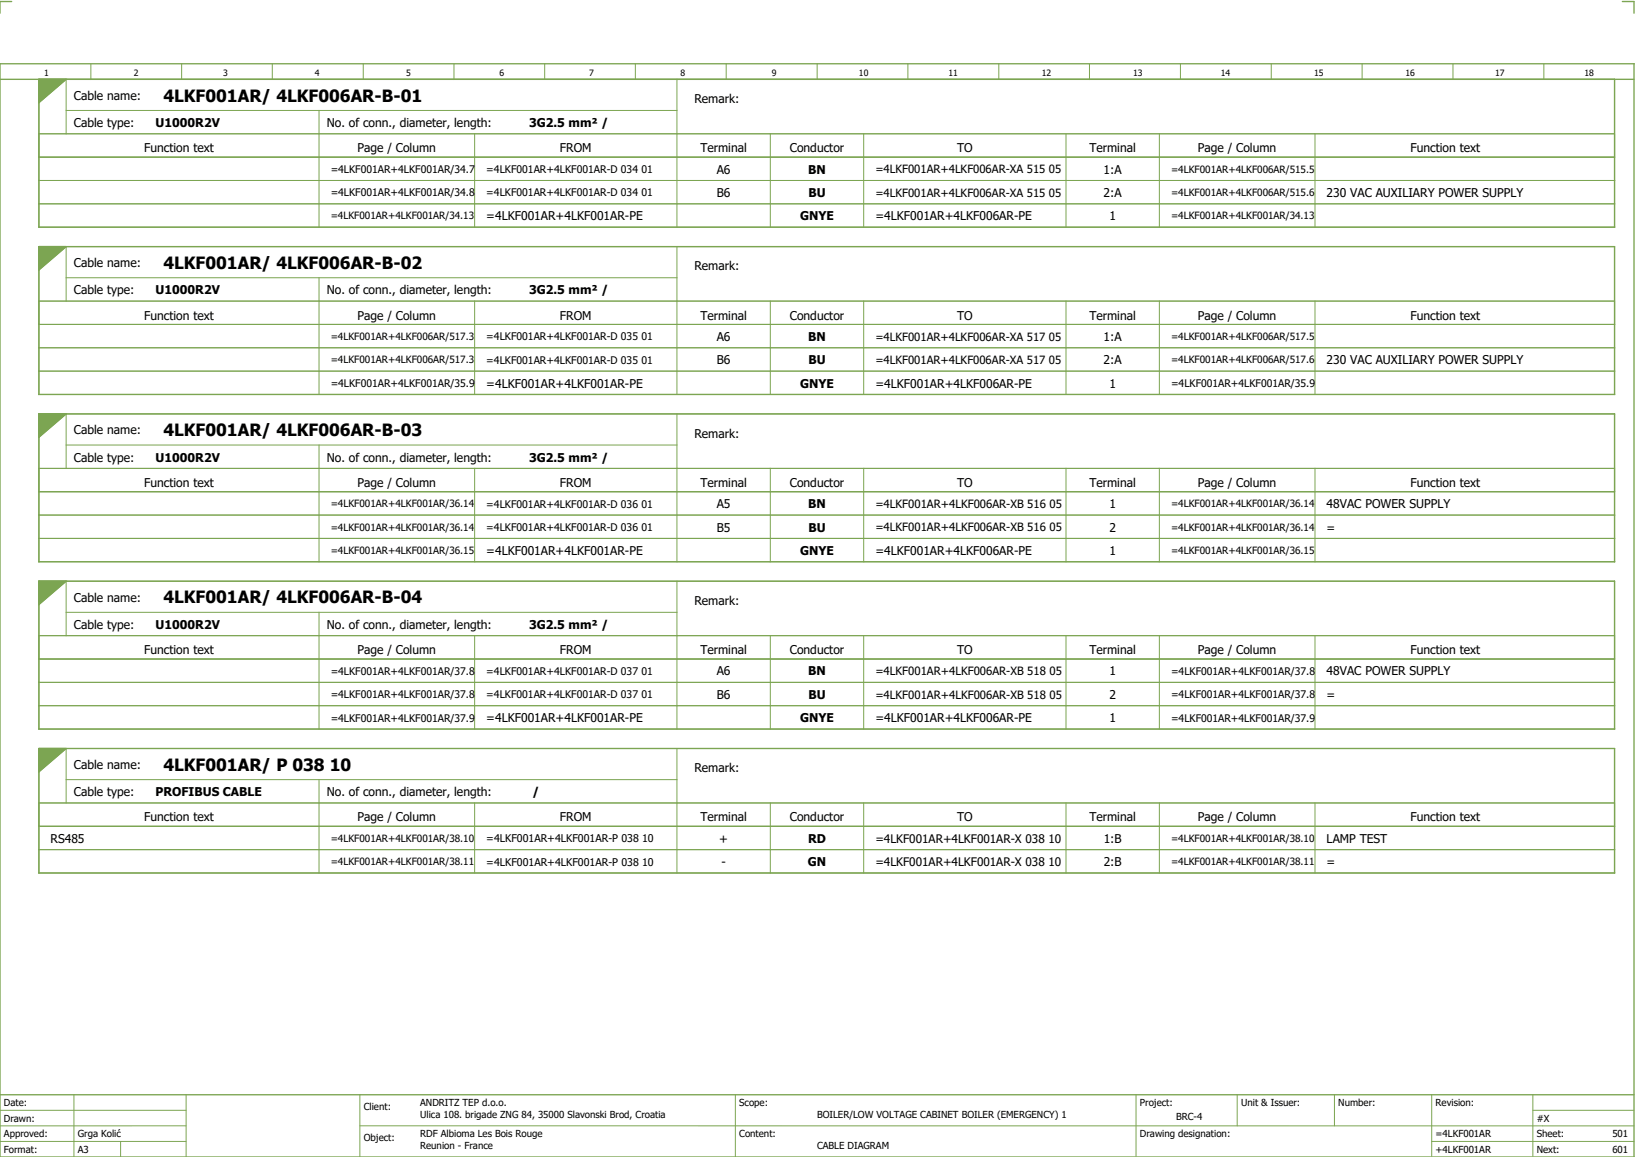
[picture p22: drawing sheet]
<svg xmlns="http://www.w3.org/2000/svg" width="421mm" height="297mm" viewBox="0 0 421 297" stroke-linecap="round" stroke-linejoin="round" font-family="sans-serif">
<defs><g id="words">
<g font-size="4.3">
<text x="42" y="26.1">4LKF001AR/ 4LKF006AR-B-01</text>
<text x="42" y="69.1">4LKF001AR/ 4LKF006AR-B-02</text>
<text x="42" y="112.1">4LKF001AR/ 4LKF006AR-B-03</text>
<text x="42" y="155.1">4LKF001AR/ 4LKF006AR-B-04</text>
<text x="42" y="198.1">4LKF001AR/ P 038 10</text>
</g>
<g font-size="3.1">
<text x="19" y="25.6">Cable name:</text>
<text x="178.5" y="26.5">Remark:</text>
<text x="19" y="32.6">Cable type:</text>
<text x="40" y="32.6">U1000R2V</text>
<text x="84" y="32.6">No. of conn., diameter, length:</text>
<text x="136" y="32.6">3G2.5 mm² /</text>
<text x="37.1" y="39.1">Function text</text>
<text x="91.9" y="39.1">Page / Column</text>
<text x="143.9" y="39.1">FROM</text>
<text x="180" y="39.1">Terminal</text>
<text x="203" y="39.1">Conductor</text>
<text x="246" y="39.1">TO</text>
<text x="280" y="39.1">Terminal</text>
<text x="307.9" y="39.1">Page / Column</text>
<text x="362.5" y="39.1">Function text</text>
<text x="184.2" y="44.6">A6</text>
<text x="207.7" y="44.6">BN</text>
<text x="283.7" y="44.6">1:A</text>
<text x="184.2" y="50.6">B6</text>
<text x="207.8" y="50.6">BU</text>
<text x="283.7" y="50.6">2:A</text>
<text x="341" y="50.6">230 VAC AUXILIARY POWER SUPPLY</text>
<text x="125" y="56.6">=4LKF001AR+4LKF001AR-PE</text>
<text x="205.7" y="56.6">GNYE</text>
<text x="225" y="56.6">=4LKF001AR+4LKF006AR-PE</text>
<text x="285.2" y="56.6">1</text>
<text x="19" y="68.6">Cable name:</text>
<text x="178.5" y="69.5">Remark:</text>
<text x="19" y="75.6">Cable type:</text>
<text x="40" y="75.6">U1000R2V</text>
<text x="84" y="75.6">No. of conn., diameter, length:</text>
<text x="136" y="75.6">3G2.5 mm² /</text>
<text x="37.1" y="82.1">Function text</text>
<text x="91.9" y="82.1">Page / Column</text>
<text x="143.9" y="82.1">FROM</text>
<text x="180" y="82.1">Terminal</text>
<text x="203" y="82.1">Conductor</text>
<text x="246" y="82.1">TO</text>
<text x="280" y="82.1">Terminal</text>
<text x="307.9" y="82.1">Page / Column</text>
<text x="362.5" y="82.1">Function text</text>
<text x="184.2" y="87.6">A6</text>
<text x="207.7" y="87.6">BN</text>
<text x="283.7" y="87.6">1:A</text>
<text x="184.2" y="93.6">B6</text>
<text x="207.8" y="93.6">BU</text>
<text x="283.7" y="93.6">2:A</text>
<text x="341" y="93.6">230 VAC AUXILIARY POWER SUPPLY</text>
<text x="125" y="99.6">=4LKF001AR+4LKF001AR-PE</text>
<text x="205.7" y="99.6">GNYE</text>
<text x="225" y="99.6">=4LKF001AR+4LKF006AR-PE</text>
<text x="285.2" y="99.6">1</text>
<text x="19" y="111.6">Cable name:</text>
<text x="178.5" y="112.5">Remark:</text>
<text x="19" y="118.6">Cable type:</text>
<text x="40" y="118.6">U1000R2V</text>
<text x="84" y="118.6">No. of conn., diameter, length:</text>
<text x="136" y="118.6">3G2.5 mm² /</text>
<text x="37.1" y="125.1">Function text</text>
<text x="91.9" y="125.1">Page / Column</text>
<text x="143.9" y="125.1">FROM</text>
<text x="180" y="125.1">Terminal</text>
<text x="203" y="125.1">Conductor</text>
<text x="246" y="125.1">TO</text>
<text x="280" y="125.1">Terminal</text>
<text x="307.9" y="125.1">Page / Column</text>
<text x="362.5" y="125.1">Function text</text>
<text x="184.2" y="130.6">A5</text>
<text x="207.7" y="130.6">BN</text>
<text x="285.2" y="130.6">1</text>
<text x="341" y="130.6">48VAC POWER SUPPLY</text>
<text x="184.2" y="136.6">B5</text>
<text x="207.8" y="136.6">BU</text>
<text x="285.2" y="136.6">2</text>
<text x="341" y="136.6">=</text>
<text x="125" y="142.6">=4LKF001AR+4LKF001AR-PE</text>
<text x="205.7" y="142.6">GNYE</text>
<text x="225" y="142.6">=4LKF001AR+4LKF006AR-PE</text>
<text x="285.2" y="142.6">1</text>
<text x="19" y="154.6">Cable name:</text>
<text x="178.5" y="155.5">Remark:</text>
<text x="19" y="161.6">Cable type:</text>
<text x="40" y="161.6">U1000R2V</text>
<text x="84" y="161.6">No. of conn., diameter, length:</text>
<text x="136" y="161.6">3G2.5 mm² /</text>
<text x="37.1" y="168.1">Function text</text>
<text x="91.9" y="168.1">Page / Column</text>
<text x="143.9" y="168.1">FROM</text>
<text x="180" y="168.1">Terminal</text>
<text x="184.2" y="173.6">A6</text>
<text x="203" y="168.1">Conductor</text>
<text x="207.7" y="173.6">BN</text>
<text x="246" y="168.1">TO</text>
<text x="280" y="168.1">Terminal</text>
<text x="285.2" y="173.6">1</text>
<text x="307.9" y="168.1">Page / Column</text>
<text x="341" y="173.6">48VAC POWER SUPPLY</text>
<text x="362.5" y="168.1">Function text</text>
<text x="184.2" y="179.6">B6</text>
<text x="207.8" y="179.6">BU</text>
<text x="285.2" y="179.6">2</text>
<text x="341" y="179.6">=</text>
<text x="125" y="185.6">=4LKF001AR+4LKF001AR-PE</text>
<text x="205.7" y="185.6">GNYE</text>
<text x="225" y="185.6">=4LKF001AR+4LKF006AR-PE</text>
<text x="285.2" y="185.6">1</text>
<text x="19" y="197.6">Cable name:</text>
<text x="178.5" y="198.5">Remark:</text>
<text x="19" y="204.6">Cable type:</text>
<text x="40" y="204.6">PROFIBUS CABLE</text>
<text x="84" y="204.6">No. of conn., diameter, length:</text>
<text x="136.9" y="204.6">/</text>
<text x="37.1" y="211.1">Function text</text>
<text x="91.9" y="211.1">Page / Column</text>
<text x="143.9" y="211.1">FROM</text>
<text x="180" y="211.1">Terminal</text>
<text x="203" y="211.1">Conductor</text>
<text x="246" y="211.1">TO</text>
<text x="280" y="211.1">Terminal</text>
<text x="307.9" y="211.1">Page / Column</text>
<text x="362.5" y="211.1">Function text</text>
<text x="13" y="216.6">RS485</text>
<text x="184.9" y="216.6">+</text>
<text x="207.7" y="216.6">RD</text>
<text x="283.7" y="216.6">1:B</text>
<text x="341" y="216.6">LAMP TEST</text>
<text x="185.4" y="222.6">-</text>
<text x="207.6" y="222.6">GN</text>
<text x="283.7" y="222.6">2:B</text>
<text x="341" y="222.6">=</text>
</g>
<g font-size="3">
<text x="225" y="216.6">=4LKF001AR+4LKF001AR-X 038 10</text>
<text x="225" y="222.6">=4LKF001AR+4LKF001AR-X 038 10</text>
</g>
<g font-size="2.9">
<text x="225" y="44.6">=4LKF001AR+4LKF006AR-XA 515 05</text>
<text x="225" y="50.6">=4LKF001AR+4LKF006AR-XA 515 05</text>
<text x="225" y="87.6">=4LKF001AR+4LKF006AR-XA 517 05</text>
<text x="225" y="93.6">=4LKF001AR+4LKF006AR-XA 517 05</text>
<text x="225" y="130.6">=4LKF001AR+4LKF006AR-XB 516 05</text>
<text x="225" y="136.6">=4LKF001AR+4LKF006AR-XB 516 05</text>
<text x="225" y="173.6">=4LKF001AR+4LKF006AR-XB 518 05</text>
<text x="225" y="179.6">=4LKF001AR+4LKF006AR-XB 518 05</text>
</g>
<g font-size="2.7">
<text x="85" y="44.5">=4LKF001AR+4LKF001AR/34.7</text>
<text x="125" y="44.5">=4LKF001AR+4LKF001AR-D 034 01</text>
<text x="85" y="50.5">=4LKF001AR+4LKF001AR/34.8</text>
<text x="125" y="50.5">=4LKF001AR+4LKF001AR-D 034 01</text>
<text x="125" y="87.5">=4LKF001AR+4LKF001AR-D 035 01</text>
<text x="125" y="93.5">=4LKF001AR+4LKF001AR-D 035 01</text>
<text x="85" y="99.5">=4LKF001AR+4LKF001AR/35.9</text>
<text x="301" y="99.5">=4LKF001AR+4LKF001AR/35.9</text>
<text x="125" y="130.5">=4LKF001AR+4LKF001AR-D 036 01</text>
<text x="125" y="136.5">=4LKF001AR+4LKF001AR-D 036 01</text>
<text x="85" y="173.5">=4LKF001AR+4LKF001AR/37.8</text>
<text x="125" y="173.5">=4LKF001AR+4LKF001AR-D 037 01</text>
<text x="301" y="173.5">=4LKF001AR+4LKF001AR/37.8</text>
<text x="85" y="179.5">=4LKF001AR+4LKF001AR/37.8</text>
<text x="125" y="179.5">=4LKF001AR+4LKF001AR-D 037 01</text>
<text x="301" y="179.5">=4LKF001AR+4LKF001AR/37.8</text>
<text x="85" y="185.5">=4LKF001AR+4LKF001AR/37.9</text>
<text x="301" y="185.5">=4LKF001AR+4LKF001AR/37.9</text>
<text x="125" y="216.5">=4LKF001AR+4LKF001AR-P 038 10</text>
<text x="125" y="222.5">=4LKF001AR+4LKF001AR-P 038 10</text>
</g>
<g font-size="2.6">
<text x="301" y="44.4">=4LKF001AR+4LKF006AR/515.5</text>
<text x="301" y="50.4">=4LKF001AR+4LKF006AR/515.6</text>
<text x="85" y="56.4">=4LKF001AR+4LKF001AR/34.13</text>
<text x="301" y="56.4">=4LKF001AR+4LKF001AR/34.13</text>
<text x="85" y="87.4">=4LKF001AR+4LKF006AR/517.3</text>
<text x="301" y="87.4">=4LKF001AR+4LKF006AR/517.5</text>
<text x="85" y="93.4">=4LKF001AR+4LKF006AR/517.3</text>
<text x="301" y="93.4">=4LKF001AR+4LKF006AR/517.6</text>
<text x="85" y="130.4">=4LKF001AR+4LKF001AR/36.14</text>
<text x="301" y="130.4">=4LKF001AR+4LKF001AR/36.14</text>
<text x="85" y="136.4">=4LKF001AR+4LKF001AR/36.14</text>
<text x="301" y="136.4">=4LKF001AR+4LKF001AR/36.14</text>
<text x="85" y="142.4">=4LKF001AR+4LKF001AR/36.15</text>
<text x="301" y="142.4">=4LKF001AR+4LKF001AR/36.15</text>
<text x="85" y="216.4">=4LKF001AR+4LKF001AR/38.10</text>
<text x="301" y="216.4">=4LKF001AR+4LKF001AR/38.10</text>
<text x="85" y="222.4">=4LKF001AR+4LKF001AR/38.11</text>
<text x="301" y="222.4">=4LKF001AR+4LKF001AR/38.11</text>
</g>
<g font-size="2.5">
<text x="1" y="284.4">Date:</text>
<text x="93.5" y="285.4">Client:</text>
<text x="108" y="284.4">ANDRITZ TEP d.o.o.</text>
<text x="108" y="287.4">Ulica 108. brigade ZNG 84, 35000 Slavonski Brod, Croatia</text>
<text x="190" y="284.4">Scope:</text>
<text x="210" y="287.4">BOILER/LOW VOLTAGE CABINET BOILER (EMERGENCY) 1</text>
<text x="293" y="284.4">Project:</text>
<text x="302.3" y="287.9">BRC-4</text>
<text x="319" y="284.4">Unit &amp; Issuer:</text>
<text x="344" y="284.4">Number:</text>
<text x="369" y="284.4">Revision:</text>
<text x="1" y="288.4">Drawn:</text>
<text x="1" y="292.4">Approved:</text>
<text x="20" y="292.4">Grga Kolić</text>
<text x="93.5" y="293.4">Object:</text>
<text x="108" y="292.4">RDF Albioma Les Bois Rouge</text>
<text x="190" y="292.4">Content:</text>
<text x="293" y="292.4">Drawing designation:</text>
<text x="369" y="292.4">=4LKF001AR</text>
<text x="395" y="292.4">Sheet:</text>
<text x="395" y="288.4">#X</text>
<text x="414.4" y="292.4">501</text>
<text x="1" y="296.4">Format:</text>
<text x="20" y="296.4">A3</text>
<text x="108" y="295.4">Reunion - France</text>
<text x="210" y="295.4">CABLE DIAGRAM</text>
<text x="369" y="296.4">+4LKF001AR</text>
<text x="395" y="296.4">Next:</text>
<text x="414.4" y="296.4">601</text>
</g>
<g font-size="2.2">
<text x="11.4" y="19.4">1</text>
<text x="34.4" y="19.4">2</text>
<text x="57.4" y="19.4">3</text>
<text x="80.9" y="19.4">4</text>
<text x="104.4" y="19.4">5</text>
<text x="128.4" y="19.4">6</text>
<text x="151.4" y="19.4">7</text>
<text x="174.9" y="19.4">8</text>
<text x="198.4" y="19.4">9</text>
<text x="220.8" y="19.4">10</text>
<text x="243.8" y="19.4">11</text>
<text x="267.8" y="19.4">12</text>
<text x="291.3" y="19.4">13</text>
<text x="313.8" y="19.4">14</text>
<text x="337.8" y="19.4">15</text>
<text x="361.3" y="19.4">16</text>
<text x="384.3" y="19.4">17</text>
<text x="407.3" y="19.4">18</text>
</g>
</g></defs>
<g fill="none" stroke="#7ca552" stroke-width=".35">
<path d="M0 16.4h420v281h-420zM3 .4h-3v3M417 .4h3v3M0 20.4h420M10 20.4v38h405v-38M17 20.4l-7 6M10 63.4h405v38h-405zM17 63.4l-7 6M10 106.4h405v38h-405zM17 106.4l-7 6M10 149.4h405v38h-405zM17 149.4l-7 6"/>
<path d="M10 192.4h405v32h-405zM17 192.4l-7 6M0 281.4h420"/>
</g>
<g fill="none" stroke="#7ca552" stroke-width=".26">
<path d="M23.4 16.5v4M46.7 16.4v4M70 16.4v4M93.4 16.4v4M116.7 16.5v4M140 16.4v4M163.3 16.4v4M186.7 16.4v4M210 16.4v4M233.4 16.4v4M256.7 16.4v4M280 16.5v4"/>
<path d="M303.4 16.4v4M326.8 16.4v4M350.1 16.4v4M373.5 16.4v4M396.8 16.4v4M10 34.4h405M10 20.4h405v38h-405zM17 28.4h157M17 20.4v14M82 28.4v12M122 34.4v6M174 20.4v20"/>
<path d="M198 34.4v6M222 34.4v6M274 34.4v6M298 34.4v6M338 34.4v6M10 40.4h405M10 46.4h405M10 52.4h405M82 40.5v5.9M82 46.5v5.9M82 52.5v5.9M122 40.5v5.9"/>
<path d="M122 46.5v5.9M122 52.5v5.9M174 40.5v5.9M174 46.5v5.9M174 52.5v5.9M198 40.5v5.9M198 46.5v5.9M198 52.5v5.9M222 40.5v5.9M222 46.5v5.9M222 52.5v5.9M274 40.5v5.9"/>
<path d="M274 46.5v5.9M274 52.5v5.9M298 40.5v5.9M298 46.5v5.9M298 52.5v5.9M338 40.5v5.9M338 46.5v5.9M338 52.5v5.9M10 63.4h405v38h-405zM10 77.4h405M17 63.4v14M17 71.4h157"/>
<path d="M82 71.4v12M122 77.4v6M174 63.4v20M198 77.4v6M222 77.4v6M274 77.4v6M298 77.4v6M338 77.4v6M10 83.4h405M10 89.4h405M10 95.4h405M82 83.5v5.9"/>
<path d="M82 89.5v5.9M82 95.5v5.9M122 83.5v5.9M122 89.5v5.9M122 95.5v5.9M174 83.5v5.9M174 89.5v5.9M174 95.5v5.9M198 83.5v5.9M198 89.5v5.9M198 95.5v5.9M222 83.5v5.9"/>
<path d="M222 89.5v5.9M222 95.5v5.9M274 83.5v5.9M274 89.5v5.9M274 95.5v5.9M298 83.5v5.9M298 89.5v5.9M298 95.5v5.9M338 83.5v5.9M338 89.5v5.9M338 95.5v5.9M10 106.4h405v38h-405z"/>
<path d="M17 106.4v14M17 114.4h157M82 114.4v12M174 106.4v20M10 120.4h405M10 126.4h405M10 132.4h405M10 138.4h405M82 126.5v5.9M82 132.5v5.9M82 138.5v5.9M122 120.4v6"/>
<path d="M122 126.5v5.9M122 132.5v5.9M122 138.5v5.9M174 126.5v5.9M174 132.5v5.9M174 138.5v5.9M198 120.4v6M198 126.5v5.9M198 132.5v5.9M198 138.5v5.9M222 120.4v6M222 126.5v5.9"/>
<path d="M222 132.5v5.9M222 138.5v5.9M274 120.4v6M274 126.5v5.9M274 132.5v5.9M274 138.5v5.9M298 120.4v6M298 126.5v5.9M298 132.5v5.9M298 138.5v5.9M338 120.4v6M338 126.5v5.9"/>
<path d="M338 132.5v5.9M338 138.5v5.9M10 149.4h405v38h-405zM17 149.4v14M17 157.4h157M82 157.4v12M174 149.4v20M10 163.4h405M10 169.4h405M10 175.4h405M82 169.5v5.9M82 175.5v5.9"/>
<path d="M122 163.4v6M122 169.5v5.9M122 175.5v5.9M174 169.5v5.9M174 175.5v5.9M198 163.4v6M198 169.5v5.9M198 175.5v5.9M222 163.4v6M222 169.5v5.9M222 175.5v5.9M274 163.4v6"/>
<path d="M274 169.5v5.9M274 175.5v5.9M298 163.4v6M298 169.5v5.9M298 175.5v5.9M338 163.4v6M338 169.5v5.9M338 175.5v5.9M10 192.4h405v32h-405zM10 181.4h405M17 192.4v14M82 181.5v5.9"/>
<path d="M122 181.5v5.9M174 181.5v5.9M174 192.4v20M198 181.5v5.9M222 181.5v5.9M274 181.5v5.9M298 181.5v5.9M338 181.5v5.9M10 206.4h405M10 212.4h405M10 218.4h405M17 200.4h157"/>
<path d="M82 200.4v12M82 212.5v5.9M82 218.5v5.9M122 206.4v6M122 212.5v5.9M122 218.5v5.9M174 212.5v5.9M174 218.5v5.9M198 206.4v6M198 212.5v5.9M198 218.5v5.9M222 206.4v6"/>
<path d="M222 212.5v5.9M222 218.5v5.9M274 206.4v6M274 212.5v5.9M274 218.5v5.9M298 206.4v6M298 212.5v5.9M298 218.5v5.9M338 206.4v6M338 212.5v5.9M338 218.5v5.9M0 285.4h47.8"/>
<path d="M0 293.4h47.8M19 281.4v16M31 293.4v4M47.8 281.4v16M47.8 289.4h-47.8M92.5 281.4v16M92.5 289.4h327.5M189 281.4v16M292 281.4v15.8M318 281.4v8M343 281.4v8M368 281.4v15.8"/>
<path d="M368 293.4h52M394 285.4h26M394 281.4v15.8"/>
</g>
<g fill="#7ca552" stroke="#7ca552" stroke-width=".26">
<path d="M10 20.4h7l-7 6z"/>
<path d="M10 63.4h7l-7 6z"/>
<path d="M10 106.4h7l-7 6z"/>
<path d="M10 149.4h7l-7 6z"/>
<path d="M10 192.4h7l-7 6z"/>
</g>
<use href="#words"/>
</svg>
